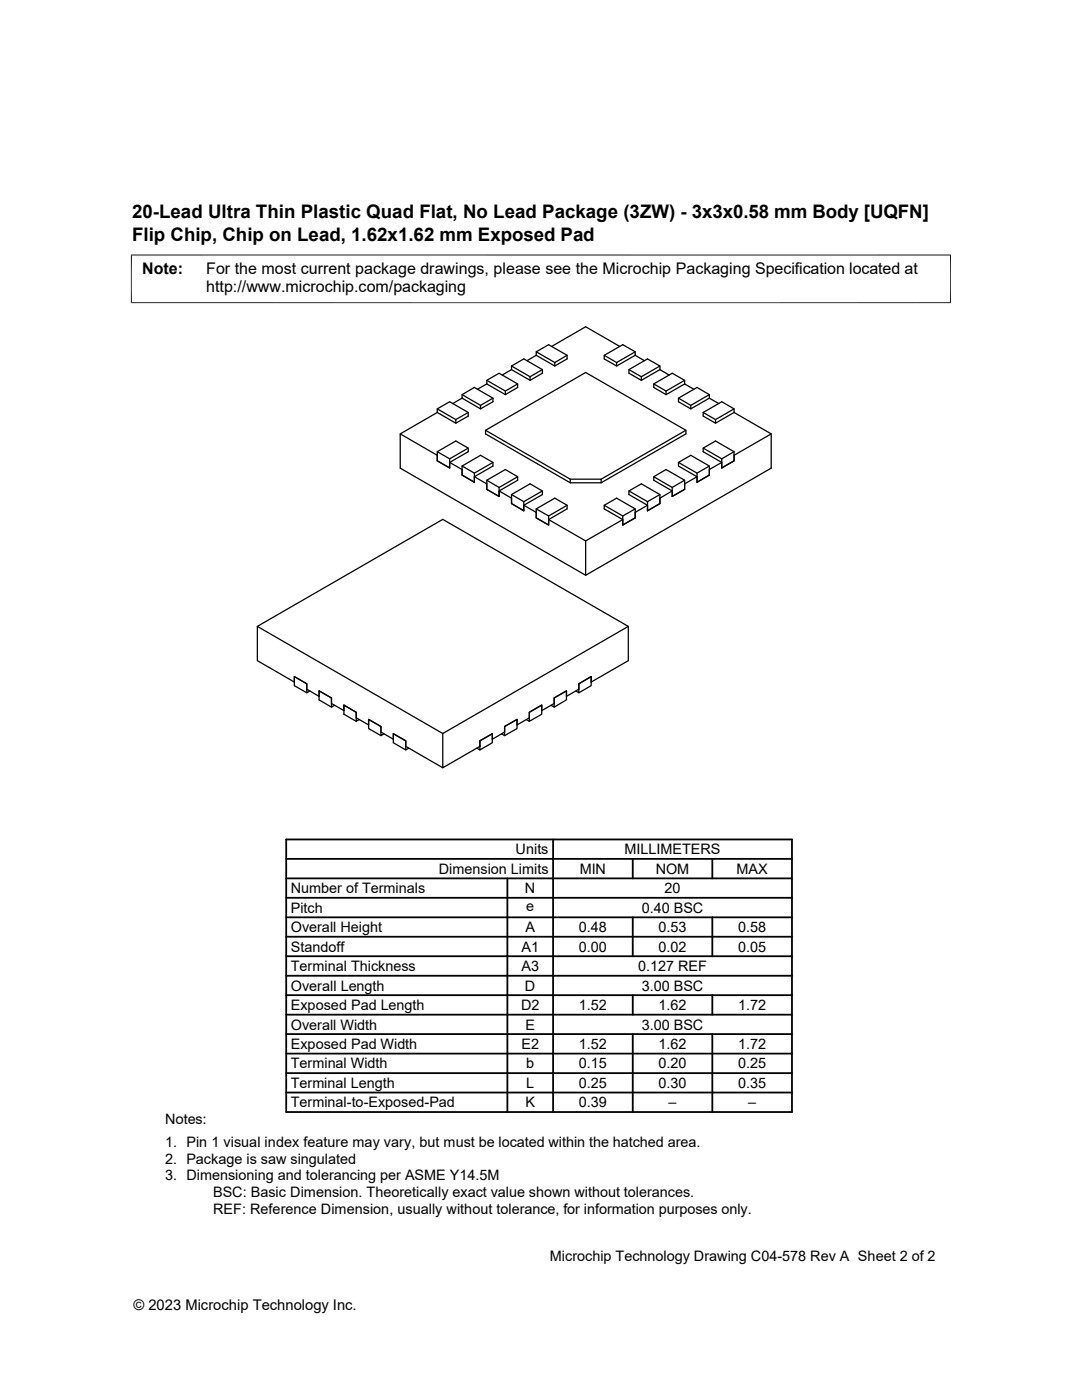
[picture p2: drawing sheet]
<svg xmlns="http://www.w3.org/2000/svg" width="216mm" height="279mm" viewBox="0 0 216 279" stroke-linecap="round" stroke-linejoin="round" font-family="sans-serif">
<defs><g id="words">
<g font-size="3.7">
<text x="26.4" y="43.5">20-Lead Ultra Thin Plastic Quad Flat, No Lead Package (3ZW) - 3x3x0.58 mm Body [UQFN]</text>
<text x="26.4" y="48.1">Flip Chip, Chip on Lead, 1.62x1.62 mm Exposed Pad</text>
</g>
<g font-size="3.2">
<text x="28.4" y="54.7">Note:</text>
<text x="41.1" y="58.3">http://www.microchip.com/packaging</text>
<text x="41.1" y="54.7">For the most current package drawings, please see the Microchip Packaging Specification located at</text>
</g>
<g font-size="2.9">
<text x="102.9" y="170.5">Units</text>
<text x="124.6" y="170.5">MILLIMETERS</text>
<text x="58" y="178.3">Number of Terminals</text>
<text x="87.6" y="174.4">Dimension Limits</text>
<text x="104.8" y="178.3">N</text>
<text x="115.7" y="174.4">MIN</text>
<text x="130.8" y="174.4">NOM</text>
<text x="132.6" y="178.3">20</text>
<text x="147" y="174.4">MAX</text>
<text x="58" y="182.2">Pitch</text>
<text x="105" y="181.9">e</text>
<text x="128" y="182.2">0.40 BSC</text>
<text x="58" y="186">Overall Height</text>
<text x="58" y="189.9">Standoff</text>
<text x="104.1" y="189.9">A1</text>
<text x="104.8" y="186">A</text>
<text x="115.5" y="186">0.48</text>
<text x="115.5" y="189.9">0.00</text>
<text x="131.4" y="186">0.53</text>
<text x="131.4" y="189.9">0.02</text>
<text x="147.3" y="186">0.58</text>
<text x="147.3" y="189.9">0.05</text>
<text x="58" y="193.8">Terminal Thickness</text>
<text x="58" y="197.7">Overall Length</text>
<text x="104.1" y="193.8">A3</text>
<text x="104.8" y="197.7">D</text>
<text x="127.3" y="193.8">0.127 REF</text>
<text x="128" y="197.7">3.00 BSC</text>
<text x="58" y="201.6">Exposed Pad Length</text>
<text x="104" y="201.6">D2</text>
<text x="115.5" y="201.6">1.52</text>
<text x="131.4" y="201.6">1.62</text>
<text x="147.3" y="201.6">1.72</text>
<text x="58" y="205.5">Overall Width</text>
<text x="58" y="209.4">Exposed Pad Width</text>
<text x="104" y="209.4">E2</text>
<text x="104.8" y="205.5">E</text>
<text x="115.5" y="209.4">1.52</text>
<text x="128" y="205.5">3.00 BSC</text>
<text x="131.4" y="209.4">1.62</text>
<text x="147.3" y="209.4">1.72</text>
<text x="58" y="213.2">Terminal Width</text>
<text x="105" y="213.2">b</text>
<text x="115.5" y="213.2">0.15</text>
<text x="131.4" y="213.2">0.20</text>
<text x="147.3" y="213.2">0.25</text>
<text x="58" y="217.1">Terminal Length</text>
<text x="58" y="221">Terminal-to-Exposed-Pad</text>
<text x="104.8" y="221">K</text>
<text x="105" y="217.1">L</text>
<text x="115.5" y="217.1">0.25</text>
<text x="115.5" y="221">0.39</text>
<text x="131.4" y="217.1">0.30</text>
<text x="133.4" y="221">–</text>
<text x="147.3" y="217.1">0.35</text>
<text x="149.3" y="221">–</text>
<text x="32.9" y="224.4">Notes:</text>
<text x="32.9" y="229">1. Pin 1 visual index feature may vary, but must be located within the hatched area.</text>
<text x="32.9" y="232.3">2. Package is saw singulated</text>
<text x="32.9" y="235.6">3. Dimensioning and tolerancing per ASME Y14.5M</text>
<text x="42.5" y="238.9">BSC: Basic Dimension. Theoretically exact value shown without tolerances.</text>
<text x="42.5" y="242.2">REF: Reference Dimension, usually without tolerance, for information purposes only.</text>
<text x="109.7" y="251.7">Microchip Technology Drawing C04-578 Rev A Sheet 2 of 2</text>
<text x="26.6" y="261.3">© 2023 Microchip Technology Inc.</text>
</g>
</g></defs>
<g fill="none" stroke="#000" stroke-width=".25">
<path d="M92.2 78.8l2.5-1.5 3.7 2.2v.7l-2.5 1.4-3.7-2.1zM92.2 78.8l3.7 2.1v.7M92.2 79.5l-1.9 1M97.1 75.9l2.5-1.4 3.7 2.1v.7l-2.5 1.5-3.7-2.2zM97.1 75.9l3.7 2.1M97.1 76.6l-1.8 1.1M98.4 79.5l-2.5 1.4M102.1 73l2.4-1.4 3.7 2.2v.7l-2.4 1.4-3.7-2.1zM102.1 73l3.7 2.2v.7M102.1 73.8l-1.9 1M103.3 76.6l-2.5 1.4v.8M107 70.2l2.5-1.4 3.7 2.1v.7l-2.5 1.4-3.7-2.1z"/>
<path d="M107 70.2l3.7 2.1v.7M107 70.9l-1.8 1.1M108.2 73.8l-2.4 1.4M113.2 70.9l-2.5 1.4M120.6 70.9l3.7-2.1 2.4 1.4v.7l-3.7 2.1-2.4-1.4zM120.6 70.9l2.4 1.4v.7M123.7 69.1l-6.8-3.9-6.8 3.9M125.5 73.8l2.5 1.4v.7M125.5 73.8l3.7-2.2 2.5 1.4v.8l-3.7 2.1-2.5-1.4zM126.7 70.2l-3.7 2.1M126.7 70.9l1.9 1.1M130.5 76.6l2.4 1.4v.8"/>
<path d="M130.5 76.6l3.6-2.1 2.5 1.4v.7l-3.7 2.2-2.4-1.5zM131.7 73l-3.7 2.2M131.7 73.8l1.8 1M135.4 79.5l3.7-2.2 2.4 1.5v.7l-3.7 2.1-2.4-1.4zM135.4 79.5l2.4 1.4v.7M136.6 75.9l-3.7 2.1M136.6 76.6l1.9 1.1M141.5 78.8l-3.7 2.1M141.5 79.5l1.9 1M79.9 86.6l7.3 4.3v1.1l2.5 1.4v-1.1l3.7-2.2v-.7l-2.4-1.4-3.8 2.1v1.9l2.5 1.4v-1.8l3.7-2.2M87.2 81.6l3.8 2.1v.8M87.2 81.6l2.5-1.4 3.7 2.1v.7l-2.4 1.5-3.8-2.2z"/>
<path d="M87.2 90.1l2.5 1.5M87.2 82.3l-7.3 4.3v6.8l37 21.4v-6.8l-7.4-4.3M89.7 92.3l2.5 1.4v1.1l2.5 1.4v-1.1l3.7-2.1v-.7l-2.5-1.4-3.7 2.1v1.8l2.5 1.4v-1.8l3.7-2.1M92.2 93l2.5 1.4M93.4 82.3l-2.4 1.4M96.9 85.9l16.9 9.7v.8M96.9 85.9l20-11.6 20 11.6v.7l-16.9 9.8h-6.2l-16.9-9.8zM97.1 95.8l2.5 1.5M99.6 98l2.5 1.4v1.1l2.4 1.4v-1.1l3.7-2.1v-.7l-2.4-1.4-3.7 2.1v1.8l2.4 1.4v-1.8l3.7-2.1M102.1 98.7l2.4 1.4M103.3 95.1l-3.7 2.2v1.8l-2.5-1.4v-1.9l3.7-2.1 2.5 1.4v.7l-3.7 2.2v1.1l-2.5-1.4v-1.1l-2.4-1.5M113.8 95.6h6.2v.8"/>
<path d="M125.5 98l3.7 2.1v1.8M130.5 95.1l2.4-1.4 3.7 2.1v1.9l-2.5 1.4v-1.1l-3.6-2.2zM130.5 95.1l3.6 2.2v1.8M131.7 98.7l-2.5 1.4M134.1 98l-2.4 1.4v1.1M135.4 92.3l2.4-1.4 3.7 2.1v1.8l-2.4 1.4v-1.1l-3.7-2.1zM135.4 92.3l3.7 2.1v1.8M136.6 95.8l-2.5 1.5M136.9 85.9l-16.9 9.7M139.1 95.1l-2.5 1.5v1.1l-2.5 1.4M140.3 89.4l2.5-1.4 3.7 2.1v1.9l-2.5 1.4v-1.1l-3.7-2.2zM140.3 82.3l3.7-2.1 2.5 1.4v.7l-3.7 2.2-2.5-1.5z"/>
<path d="M140.3 82.3l2.5 1.4v.8M140.3 89.4l3.7 2.2v1.8M141.5 93l-2.4 1.4M144 92.3l-2.5 1.4v1.1l-2.4 1.4M146.5 81.6l-3.7 2.1M146.5 90.1l-2.5 1.5M146.5 82.3l7.4 4.3v6.8l-37 21.4M153.9 86.6l-7.4 4.3v1.1l-2.5 1.4M107 101.6l2.5 1.4M113.2 100.8l-3.7 2.2v1.8l-2.5-1.4v-1.8l3.7-2.2 2.5 1.4v.8l-3.7 2.1v1.1l-2.5-1.4v-1.1l-2.5-1.5M120.6 100.8l3.7 2.2v1.8M124.3 103.7l-7.4 4.3"/>
<path d="M126.7 103.4l-2.4 1.4M126.7 103.4v-1.8l-3.7-2.2-2.4 1.4v.8l3.7 2.1v1.1M126.7 101.6l-2.4 1.4M129.2 100.8l-2.5 1.5v1.1M131.7 100.5l-2.5 1.4M131.7 100.5v-1.8l-3.7-2.1-2.5 1.4v.7l3.7 2.1v1.1M61.8 137.9l-.6 .4v-1.8l-2.5-1.5v1.8l2.5 1.5M114.9 137.9l.6 .4v-1.8l2.5-1.5v1.8l-2.5 1.5M125.4 125l-37.1 21.4v6.8l7.5-4.3v-1.1l2.4-1.4v1.1l2.5-1.4v-1.1l2.5-1.4v1.1l2.4-1.4v-1.1l2.5-1.5v1.1l2.5-1.4v-1.1l2.4-1.4v1.1l2.5-1.5v-1l2.5-1.5v1.1l7.4-4.3v-6.8l-37.1-21.3-36.9 21.3M66.8 140.8l-.7 .3v-1.8l-2.4-1.4v1.8l2.4 1.4M71.7 143.6l-.6 .4v-1.8l-2.5-1.5v1.8l2.5 1.5M76.6 146.5l-.6 .3v-1.8l-2.4-1.4v1.8l2.4 1.4"/>
<path d="M81.6 149.3l-.6 .4v-1.9l-2.5-1.4v1.8l2.5 1.5M88.3 146.4l-36.9-21.4v6.8l7.3 4.3v-1.1l2.5 1.5v1l2.5 1.5v-1.1l2.4 1.4v1.1l2.5 1.4v-1.1l2.5 1.5v1.1l2.5 1.4v-1.1l2.4 1.4v1.1l2.5 1.4v-1.1l2.5 1.4v1.1l7.3 4.3M95.1 149.3l.7 .4v-1.9l2.4-1.4v1.8l-2.4 1.5M100.1 146.5l.6 .3v-1.8l2.5-1.4v1.8l-2.5 1.4M105 143.6l.6 .4v-1.8l2.5-1.5v1.8l-2.5 1.5M109.9 140.8l.7 .3v-1.8l2.4-1.4v1.8l-2.4 1.4"/>
</g>
<path d="M26.1 50.9h163.7M26.2 50.8v9.7M189.7 50.8v9.7M26.1 60.4h163.7" fill="none" stroke="#000" stroke-width=".2"/>
<g fill="none" stroke="#000" stroke-width=".36">
<path d="M57.1 179.2h100.9M57.1 175.3h100.9M57.1 171.4h100.9M57.1 167.5h100.9v54.4h-100.9zM101.2 175.3v46.6M110.4 167.5v54.4M126.3 171.4v3.9M142.1 171.4v3.9M57.1 186.9h100.9M57.1 183.1h100.9M57.1 198.6h100.9M57.1 194.7h100.9"/>
<path d="M57.1 190.8h100.9M126.3 183.1v7.7M126.3 198.6v3.9M142.1 183.1v7.7M142.1 198.6v3.9M57.1 214.2h100.9M57.1 206.4h100.9M57.1 202.5h100.9M57.1 210.3h100.9M57.1 218h100.9M126.3 206.4v15.5M142.1 206.4v15.5"/>
</g>
<use href="#words"/>
</svg>
